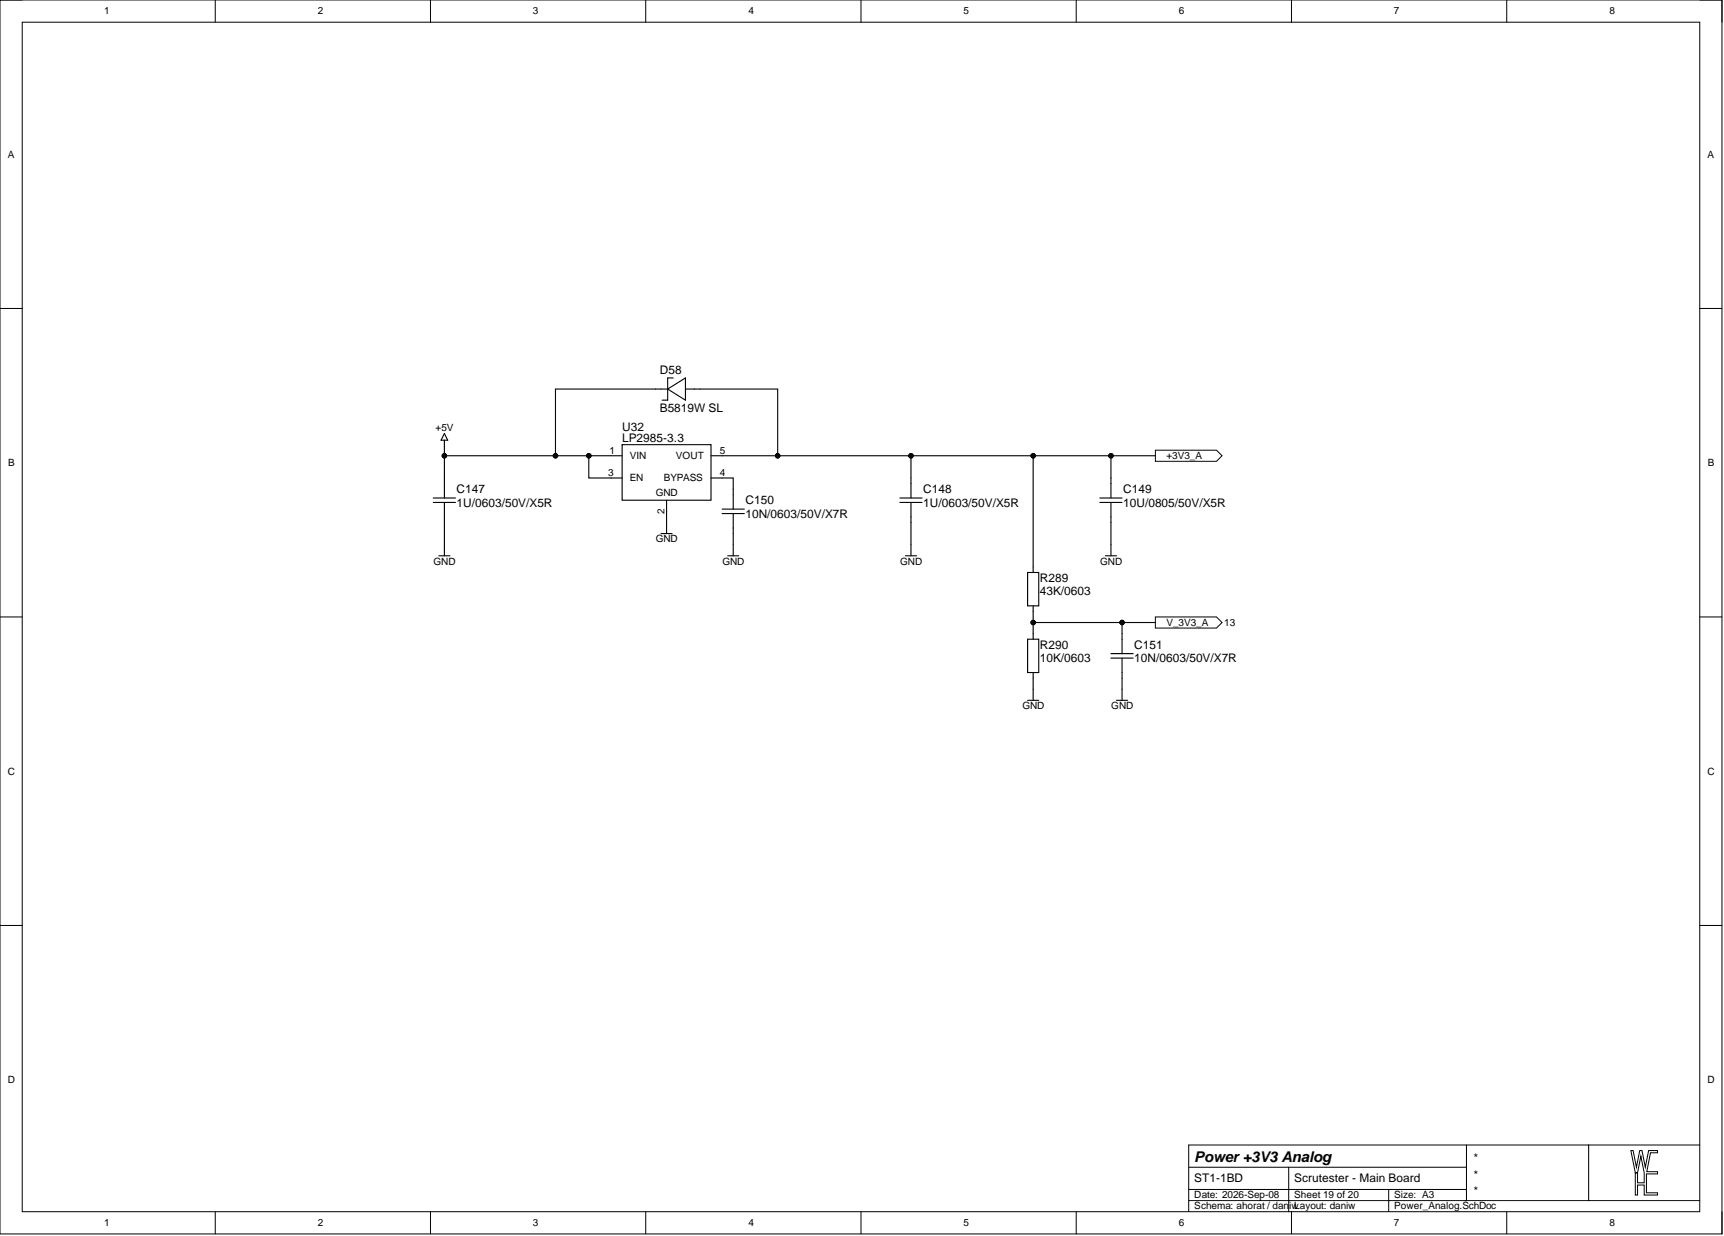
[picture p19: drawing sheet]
<svg xmlns="http://www.w3.org/2000/svg" width="393mm" height="282mm" viewBox="0 0 393 282" stroke-linecap="round" stroke-linejoin="round" font-family="sans-serif">
<defs><g id="words">
<text font-size="3.4" x="272.5" y="264.9">Power +3V3 Analog</text>
<g font-size="2.7">
<text x="150.6" y="85.3">D58</text>
<text x="150.6" y="94">B5819W SL</text>
<text x="141.9" y="98.3">U32</text>
<text x="141.9" y="100.8">LP2985-3.3</text>
<text x="104.2" y="112.5">C147</text>
<text x="210.6" y="112.5">C148</text>
<text x="256.3" y="112.5">C149</text>
<text x="104.2" y="115.5">1U/0603/50V/X5R</text>
<text x="170.1" y="115">C150</text>
<text x="170.1" y="118">10N/0603/50V/X7R</text>
<text x="210.6" y="115.5">1U/0603/50V/X5R</text>
<text x="256.3" y="115.5">10U/0805/50V/X5R</text>
<text x="237.3" y="132.8">R289</text>
<text x="237.3" y="135.8">43K/0603</text>
<text x="237.3" y="148">R290</text>
<text x="258.8" y="148">C151</text>
<text x="237.3" y="151">10K/0603</text>
<text x="258.8" y="151">10N/0603/50V/X7R</text>
<text x="272.5" y="269.7">ST1-1BD</text>
<text x="295.3" y="269.7">Scrutester - Main Board</text>
<text x="335.9" y="265">*</text>
<text x="335.9" y="268.8">*</text>
<text x="335.9" y="272.6">*</text>
</g>
<g font-size="2.3">
<text x="23.7" y="3.3">1</text>
<text x="72.5" y="3.3">2</text>
<text x="121.6" y="3.3">3</text>
<text x="170.8" y="3.3">4</text>
<text x="219.8" y="3.3">5</text>
<text x="268.9" y="3.3">6</text>
<text x="318" y="3.3">7</text>
<text x="367.2" y="3.3">8</text>
<text x="1.8" y="36">A</text>
<text x="389.6" y="36">A</text>
<text x="99.4" y="98.4">+5V</text>
<text x="1.9" y="106.3">B</text>
<text x="139.1" y="103.4">1</text>
<text x="143.7" y="104.7">VIN</text>
<text x="154.2" y="104.7">VOUT</text>
<text x="164.3" y="103.4">5</text>
<text x="266.1" y="104.7">+3V3_A</text>
<text x="389.7" y="106.3">B</text>
<text x="138.7" y="108.5">3</text>
<text x="143.7" y="109.8">EN</text>
<text x="149.6" y="113.1">GND</text>
<text x="151.5" y="109.8">BYPASS</text>
<text x="164.3" y="108.5">4</text>
<text x="151.6" y="117.3" transform="rotate(-90 151.6 117.3)">2</text>
<text x="149.6" y="123.7">GND</text>
<text x="98.9" y="128.8">GND</text>
<text x="164.8" y="128.8">GND</text>
<text x="205.4" y="128.8">GND</text>
<text x="251" y="128.8">GND</text>
<text x="266.1" y="142.7">V_3V3_A</text>
<text x="279.3" y="142.7">13</text>
<text x="233.3" y="161.7">GND</text>
<text x="253.6" y="161.7">GND</text>
<text x="1.8" y="176.7">C</text>
<text x="389.6" y="176.7">C</text>
<text x="1.8" y="247">D</text>
<text x="389.6" y="247">D</text>
<text x="272.5" y="273.3">Date: 2026-Sep-08</text>
<text x="272.5" y="275.8">Schema: ahorat / daniwLayout: daniw</text>
<text x="295.3" y="273.3">Sheet 19 of 20</text>
<text x="318.1" y="275.8">Power_Analog.SchDoc</text>
<text x="318.1" y="273.3">Size: A3</text>
<text x="23.7" y="279.6">1</text>
<text x="72.5" y="279.6">2</text>
<text x="121.6" y="279.6">3</text>
<text x="170.8" y="279.6">4</text>
<text x="219.8" y="279.6">5</text>
<text x="268.9" y="279.6">6</text>
<text x="318" y="279.6">7</text>
<text x="367.2" y="279.6">8</text>
</g>
</g></defs>
<g fill="none" stroke="#000" stroke-width=".23">
<path d="M0 0h392.9v281.4h-392.9zM0 0h5.1M49.1 0v5.1M98.2 0v5.1M147.3 0v5.1M196.4 0v5.1M245.6 0v5.1M294.7 0v5.1M343.8 0v5.1M387.8 0h5.1v5.1M5.1 5.1h382.7v271.2h-382.7zM0 70.3h5.1"/>
<path d="M387.8 70.3h5.1M0 140.7h5.1M387.8 140.7h5.1M0 211h5.1M387.8 211h5.1M49.1 276.3v5.1M98.2 276.3v5.1M147.3 276.3v5.1M196.4 276.3v5.1M245.6 276.3v5.1M271.2 266.2h63.4M271.2 273.8h116.6"/>
<path d="M271.2 271.3h63.4M294 266.2v10.1M294.7 276.3v5.1M316.8 271.3v5M334.6 261.1v12.7M343.8 276.3v5.1M362.5 261.1v12.7M387.8 261.1h-116.6v15.2M392.9 276.3v5.1"/>
</g>
<path d="M372.1 262.4h.5l.8 3.8 .7-3.8h.5l.8 3.8 .8-3.8h2v.5h-1.6l-.9 4.3h2.5v.5h-2.6v4.3h2.6v.5h-3.1v-2.3h-1.5v2.3h-.5v-5h.5v2.2h1.5v-2.2l-.7-3.8-.8 3.8h-.5z" fill-rule="evenodd" fill="#fff"/>
<path d="M372.1 262.4h.5l.8 3.8 .7-3.8h.5l.8 3.8 .8-3.8h2v.5h-1.6l-.9 4.3h2.5v.5h-2.6v4.3h2.6v.5h-3.1v-2.3h-1.5v2.3h-.5v-5h.5v2.2h1.5v-2.2l-.7-3.8-.8 3.8h-.5z" fill="none" stroke="#000" stroke-width=".23"/>
<path d="M101.4 98.9l.7 1.5h-1.5zM101.4 100.4v1" fill="none" stroke="#000" stroke-width=".25"/>
<path d="M263.6 102.7h14l1.2 1.2-1.2 1.3h-14z" fill-rule="evenodd" fill="#fff"/>
<path d="M263.6 102.7h14l1.2 1.2-1.2 1.3h-14z" fill="none" stroke="#000" stroke-width=".23"/>
<g fill="none" stroke="#000" stroke-width=".25">
<path d="M98.9 113.6h5M98.9 114.6h5M101.4 109v4.6M101.4 114.6v4.5M152.1 119.1v2.6M164.8 116.1h5M164.8 117.1h5M167.3 111.5v4.6M167.3 117.1v4.6M205.3 113.6h5.1M205.3 114.6h5.1M207.8 109v4.6"/>
<path d="M207.8 114.6v4.5M250.9 113.6h5.1M250.9 114.6h5.1M253.5 109v4.6M253.5 114.6v4.5M100.1 126.8h2.6M101.4 124.2v2.6M150.8 121.7h2.6M206.6 126.8h2.5M207.8 124.2v2.6M252.2 126.8h2.5M253.5 124.2v2.6"/>
</g>
<path d="M141.9 101.4h20.3v12.7h-20.3z" fill-rule="evenodd" fill="#fff"/>
<g fill="none" stroke="#000" stroke-width=".25">
<path d="M149.5 88.7h2.8M152.3 88.7l4.1-2.5v5.1zM153.6 86.2h-1.3v5.1h-1.2M156.4 88.7h3.3M139.4 103.9h2.5M139.4 109h2.5M141.9 101.4h20.3v12.7h-20.3zM152.1 114.1v2.5M162.2 103.9h2.6M162.2 109h2.6M166 126.8h2.6M167.3 124.2v2.6"/>
<path d="M234.5 130.6h2.5v7.6h-2.5zM235.7 129.3v1.3M235.7 138.2v1.2M234.5 145.8h2.5v7.6h-2.5zM235.7 144.5v1.3M235.7 153.4v1.2M253.5 149.1h5M253.5 150.1h5M256 144.5v4.6M256 150.1v4.5"/>
</g>
<path d="M263.6 140.7h14l1.2 1.3-1.2 1.2h-14z" fill-rule="evenodd" fill="#fff"/>
<g fill="none" stroke="#000" stroke-width=".23">
<path d="M263.6 140.7h14l1.2 1.3-1.2 1.2h-14z"/>
<circle cx="101.4" cy="103.9" r=".51"/>
<circle cx="126.7" cy="103.9" r=".51"/>
<circle cx="134.3" cy="103.9" r=".51"/>
<circle cx="177.4" cy="103.9" r=".51"/>
<circle cx="207.8" cy="103.9" r=".51"/>
<circle cx="235.7" cy="103.9" r=".51"/>
<circle cx="253.5" cy="103.9" r=".51"/>
<circle cx="235.7" cy="142" r=".51"/>
<circle cx="256" cy="142" r=".51"/>
</g>
<g fill="none" stroke="#000" stroke-width=".25">
<path d="M149.5 88.7h-22.8v15.2M159.7 88.7h17.7v15.2M101.4 101.4v2.5h38M101.4 103.9v5.1M101.4 119.1v5.1M134.3 103.9v5.1h5.1M152.1 116.6v2.5M164.8 103.9h98.8M164.8 109h2.5v2.5M207.8 103.9v5.1M207.8 119.1v5.1M235.7 103.9v25.4"/>
<path d="M253.5 103.9v5.1M253.5 119.1v5.1M167.3 121.7v2.5M235.7 139.4v5.1M234.5 159.7h2.5M235.7 142h27.9M235.7 154.6v5.1M254.7 159.7h2.6M256 142v2.5M256 154.6v5.1"/>
</g>
<g fill="#000">
<circle cx="101.4" cy="103.9" r=".51"/>
<circle cx="126.7" cy="103.9" r=".51"/>
<circle cx="134.3" cy="103.9" r=".51"/>
<circle cx="177.4" cy="103.9" r=".51"/>
<circle cx="207.8" cy="103.9" r=".51"/>
<circle cx="235.7" cy="103.9" r=".51"/>
<circle cx="253.5" cy="103.9" r=".51"/>
<circle cx="235.7" cy="142" r=".51"/>
<circle cx="256" cy="142" r=".51"/>
</g>
<use href="#words"/>
</svg>
